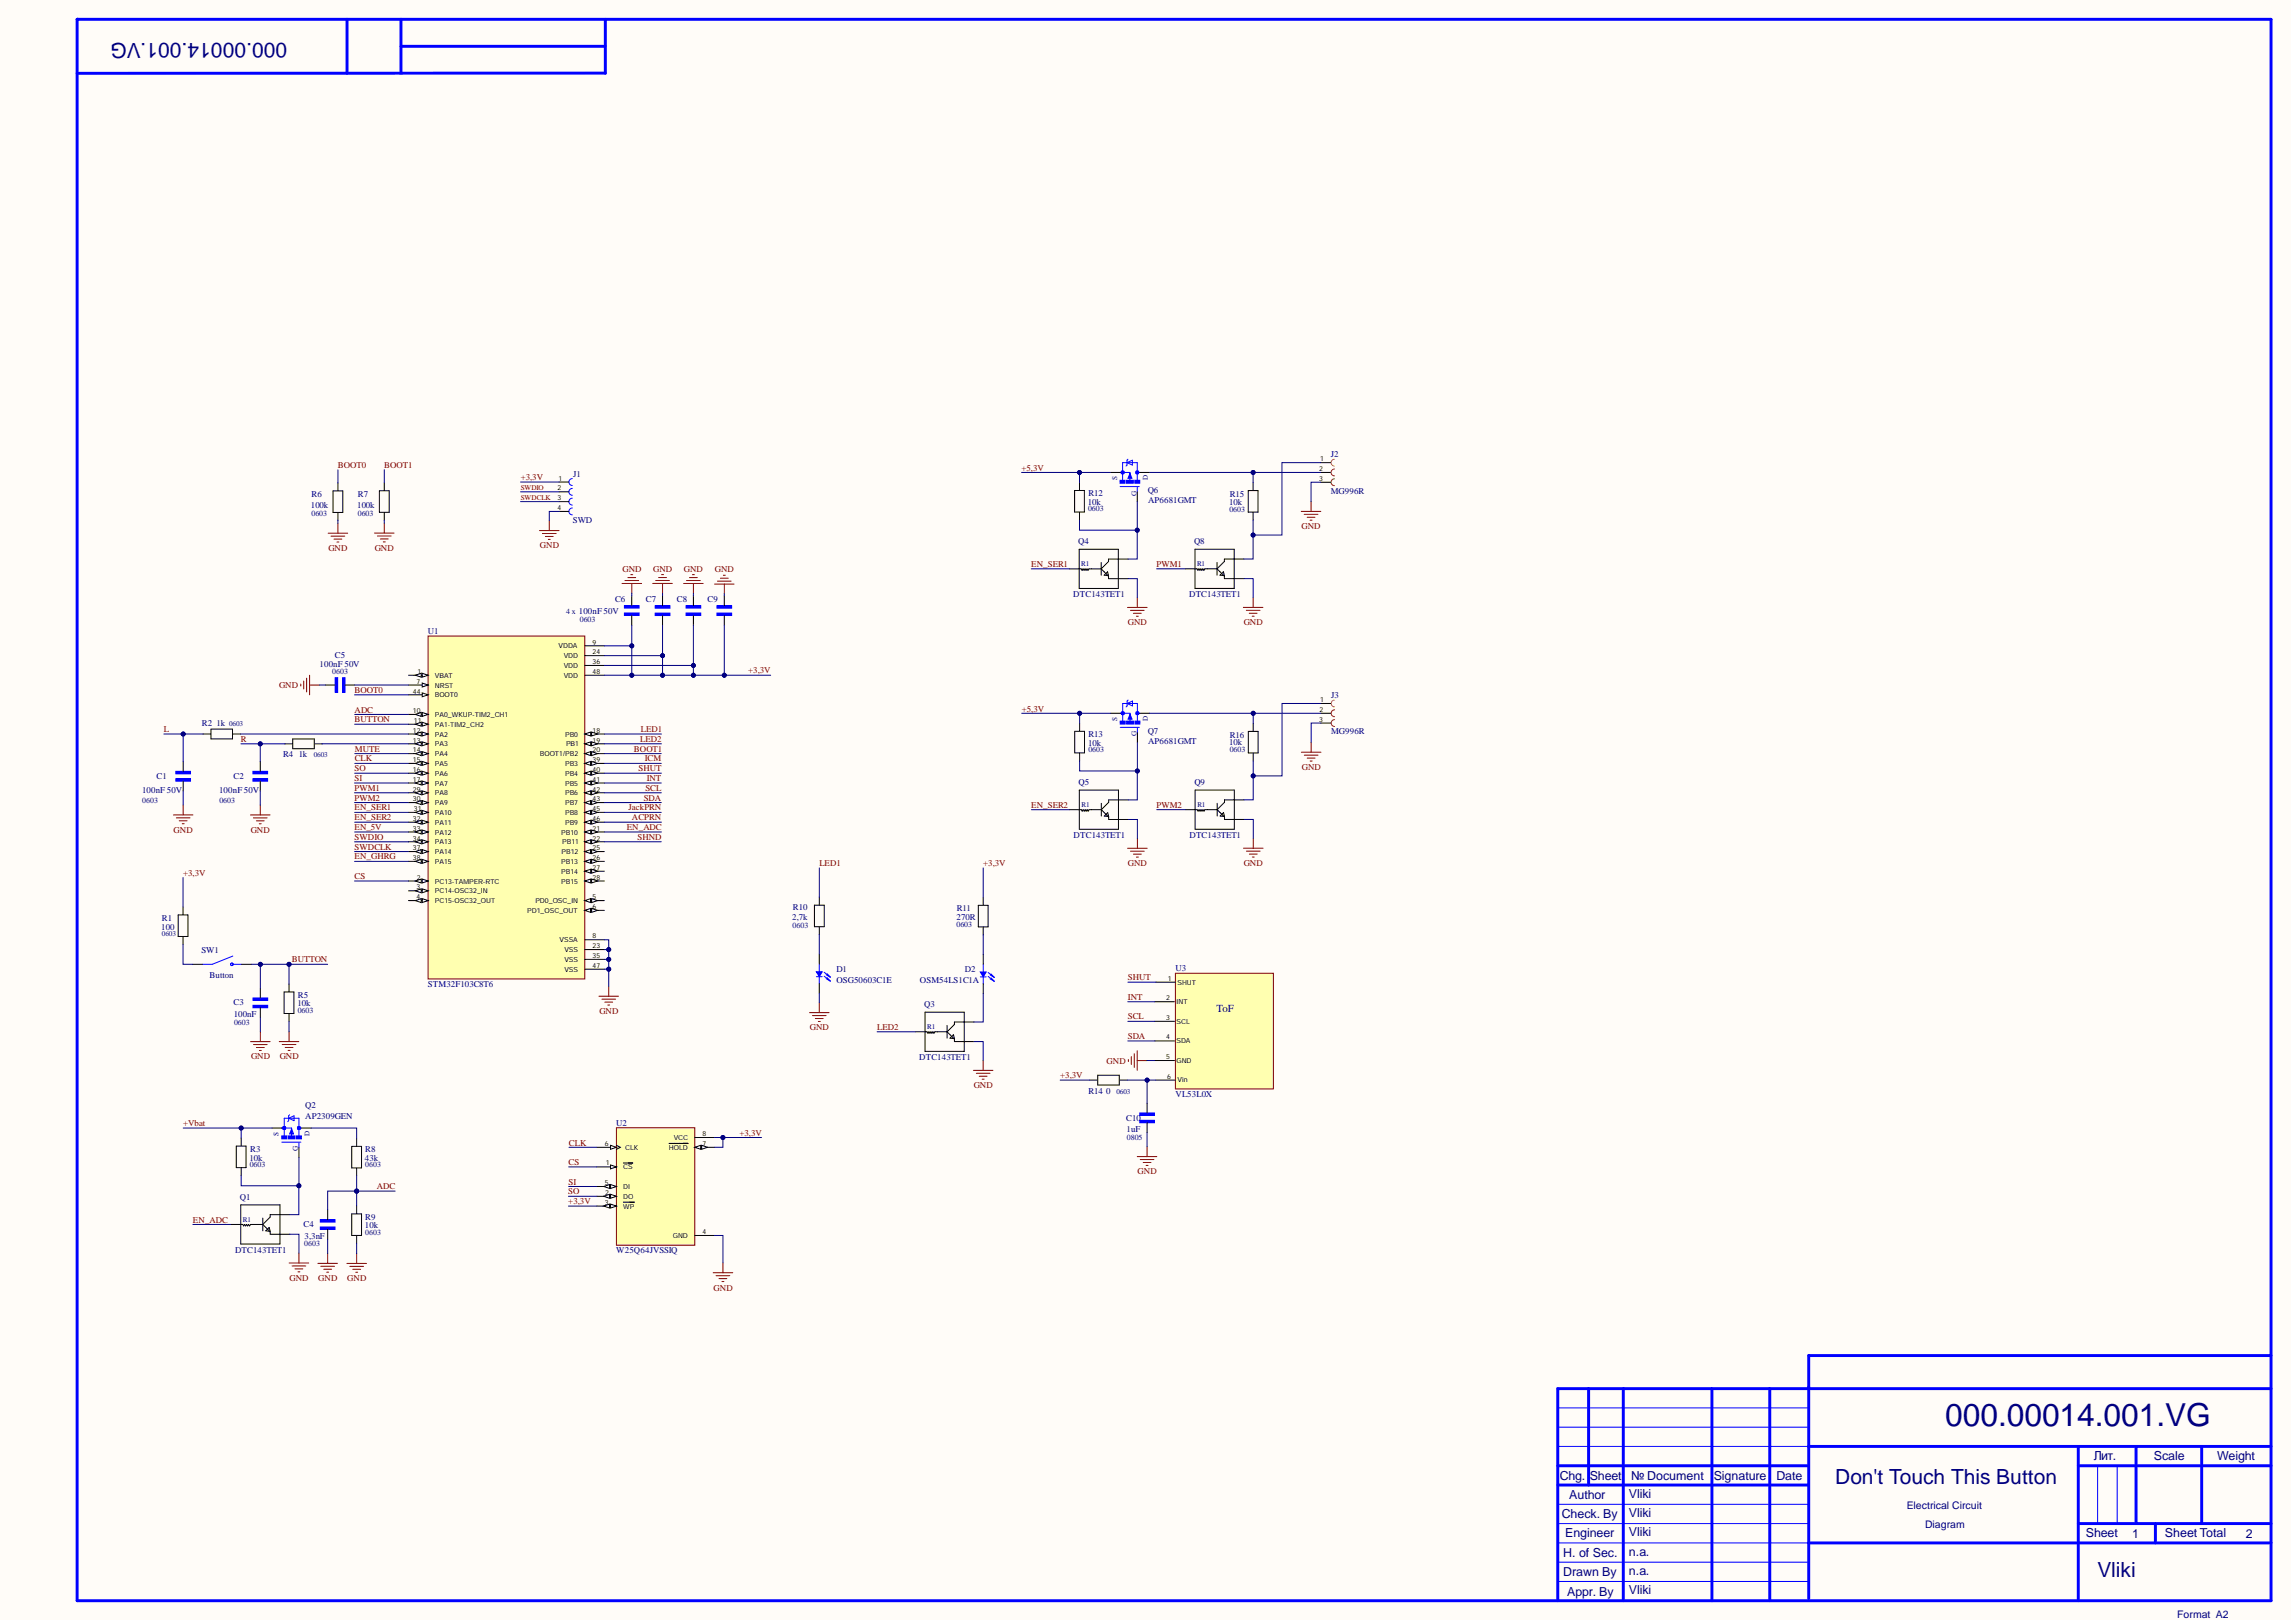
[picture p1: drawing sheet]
<svg xmlns="http://www.w3.org/2000/svg" width="594mm" height="420mm" viewBox="0 0 594 420" stroke-linecap="round" stroke-linejoin="round" font-family="sans-serif">
<defs><g id="words">
<text font-size="8.2" fill="#000080" x="503.5" y="369.2">000.00014.001.VG</text>
<g font-size="5.4" fill="#000080">
<text x="74.3" y="11.2" transform="rotate(-180 74.3 11.2)">000.00014.001.VG</text>
<text x="475" y="384.3">Don't Touch This Button</text>
<text x="542.8" y="408.2">Vliki</text>
</g>
<g font-size="3.2" fill="#000080">
<text x="403.7" y="383">Chg.</text>
<text x="411.5" y="383">Sheet</text>
<text x="422.2" y="383">№ Document</text>
<text x="443.6" y="383">Signature</text>
<text x="459.8" y="383">Date</text>
<text x="541.9" y="378">Лит.</text>
<text x="557.5" y="378">Scale</text>
<text x="573.8" y="378">Weight</text>
<text x="406.1" y="388">Author</text>
<text x="421.6" y="387.8">Vliki</text>
<text x="404.2" y="393">Check. By</text>
<text x="421.6" y="392.8">Vliki</text>
<text x="405.1" y="398">Engineer</text>
<text x="421.6" y="397.7">Vliki</text>
<text x="539.9" y="398">Sheet</text>
<text x="551.9" y="398.2">1</text>
<text x="560.3" y="398">Sheet Total</text>
<text x="581.3" y="398.2">2</text>
<text x="404.6" y="408">Drawn By</text>
<text x="404.6" y="403">H. of Sec.</text>
<text x="421.6" y="407.7">n.a.</text>
<text x="421.6" y="402.7">n.a.</text>
<text x="405.6" y="413">Appr. By</text>
<text x="421.6" y="412.7">Vliki</text>
</g>
<text font-size="2.8" fill="#000080" x="314.9" y="262.1">ToF</text>
<g font-size="2.7" fill="#000080">
<text x="493.5" y="390.6">Electrical Circuit</text>
<text x="498.2" y="395.5">Diagram</text>
<text x="563.4" y="418.8">Format A2</text>
</g>
<g font-size="2.3" fill="#000080">
<text x="344.5" y="118.4">J2</text>
<text x="148.4" y="123.4">J1</text>
<text x="80.4" y="131.5">100k</text>
<text x="80.6" y="128.7">R6</text>
<text x="92.4" y="131.5">100k</text>
<text x="92.6" y="128.7">R7</text>
<text x="281.5" y="130.8">10k</text>
<text x="281.7" y="128.5">R12</text>
<text x="297.1" y="127.7">Q6</text>
<text x="297.1" y="130.2">AP6681GMT</text>
<text x="318.1" y="130.7">10k</text>
<text x="318.3" y="128.7">R15</text>
<text x="344.5" y="127.8">MG996R</text>
<text x="148.3" y="135.3">SWD</text>
<text x="279.1" y="140.9">Q4</text>
<text x="309.1" y="140.9">Q8</text>
<text x="159.2" y="155.9">C6</text>
<text x="167.1" y="155.9">C7</text>
<text x="175.1" y="155.9">C8</text>
<text x="183.1" y="155.9">C9</text>
<text x="277.8" y="154.6">DTC143TET1</text>
<text x="307.8" y="154.6">DTC143TET1</text>
<text x="110.8" y="164.2">U1</text>
<text x="82.7" y="172.7">100nF 50V</text>
<text x="86.7" y="170.3">C5</text>
<text x="344.5" y="180.7">J3</text>
<text x="52.2" y="187.9">R2</text>
<text x="56" y="187.9">1k</text>
<text x="281.7" y="190.9">R13</text>
<text x="297.1" y="190">Q7</text>
<text x="318.3" y="191">R16</text>
<text x="344.5" y="190.1">MG996R</text>
<text x="73.3" y="196">R4</text>
<text x="77.3" y="196">1k</text>
<text x="281.6" y="193.1">10k</text>
<text x="297.1" y="192.6">AP6681GMT</text>
<text x="318.1" y="193">10k</text>
<text x="40.5" y="201.8">C1</text>
<text x="60.4" y="201.8">C2</text>
<text x="279.1" y="203.2">Q5</text>
<text x="309.1" y="203.2">Q9</text>
<text x="36.8" y="205.4">100nF 50V</text>
<text x="56.7" y="205.4">100nF 50V</text>
<text x="277.9" y="217">DTC143TET1</text>
<text x="307.9" y="217">DTC143TET1</text>
<text x="41.9" y="238.4">R1</text>
<text x="205.1" y="238.2">2,7k</text>
<text x="205.2" y="235.7">R10</text>
<text x="247.5" y="238.2">270R</text>
<text x="247.6" y="235.8">R11</text>
<text x="41.7" y="240.8">100</text>
<text x="52.1" y="246.8">SW1</text>
<text x="216.5" y="251.7">D1</text>
<text x="249.7" y="251.7">D2</text>
<text x="304.2" y="251.5">U3</text>
<text x="54.2" y="253.2">Button</text>
<text x="110.8" y="255.5">STM32F103C8T6</text>
<text x="216.5" y="254.4">OSG50603C1E</text>
<text x="238.1" y="254.4">OSM54LS1C1A</text>
<text x="60.4" y="260.3">C3</text>
<text x="60.5" y="263.2">100nF</text>
<text x="77" y="260.5">10k</text>
<text x="77.1" y="258.3">R5</text>
<text x="239.2" y="260.7">Q3</text>
<text x="237.9" y="274.5">DTC143TET1</text>
<text x="79" y="286.9">Q2</text>
<text x="281.7" y="283.3">R14</text>
<text x="286.3" y="283.3">0</text>
<text x="304.2" y="284">VL53L0X</text>
<text x="79" y="289.6">AP2309GEN</text>
<text x="159.5" y="291.5">U2</text>
<text x="291.5" y="290.1">C10</text>
<text x="291.6" y="293.1">1uF</text>
<text x="64.7" y="298.2">R3</text>
<text x="94.5" y="298.3">R8</text>
<text x="64.5" y="300.4">10k</text>
<text x="94.5" y="300.5">43k</text>
<text x="62.1" y="310.6">Q1</text>
<text x="78.6" y="317.8">C4</text>
<text x="94.5" y="315.8">R9</text>
<text x="78.8" y="320.6">3,3nF</text>
<text x="94.5" y="318">10k</text>
<text x="60.8" y="324.4">DTC143TET1</text>
<text x="159.5" y="324.4">W25Q64JVSSIQ</text>
</g>
<g font-size="2.3" fill="#800000">
<text x="87.4" y="121.1">BOOT0</text>
<text x="99.4" y="121.1">BOOT1</text>
<text x="134.8" y="124.3">+3,3V</text>
<text x="264.4" y="121.8">+5,3V</text>
<text x="336.9" y="136.9">GND</text>
<text x="85" y="142.6">GND</text>
<text x="97" y="142.6">GND</text>
<text x="139.7" y="141.9">GND</text>
<text x="161.1" y="148">GND</text>
<text x="169.1" y="148">GND</text>
<text x="177" y="148">GND</text>
<text x="185" y="148.2">GND</text>
<text x="266.9" y="146.7">EN_SER1</text>
<text x="299.3" y="146.7">PWM1</text>
<text x="291.9" y="161.8">GND</text>
<text x="321.9" y="161.8">GND</text>
<text x="72.2" y="178.1">GND</text>
<text x="91.8" y="179.4">BOOT0</text>
<text x="193.6" y="174.3">+3,3V</text>
<text x="91.8" y="184.5">ADC</text>
<text x="264.4" y="184.2">+5,3V</text>
<text x="42.4" y="189.5">L</text>
<text x="91.8" y="187">BUTTON</text>
<text x="165.8" y="189.5">LED1</text>
<text x="62.4" y="192.1">R</text>
<text x="91.8" y="197.1">CLK</text>
<text x="91.8" y="194.6">MUTE</text>
<text x="164.1" y="194.6">BOOT1</text>
<text x="165.7" y="192.1">LED2</text>
<text x="166.9" y="197.1">ICM</text>
<text x="91.8" y="199.7">SO</text>
<text x="91.8" y="202.2">SI</text>
<text x="165.3" y="199.7">SHUT</text>
<text x="167.4" y="202.2">INT</text>
<text x="336.9" y="199.3">GND</text>
<text x="91.8" y="204.7">PWM1</text>
<text x="91.8" y="207.3">PWM2</text>
<text x="91.8" y="209.8">EN_SER1</text>
<text x="162.6" y="209.8">JackPRN</text>
<text x="166.6" y="207.3">SDA</text>
<text x="167" y="204.7">SCL</text>
<text x="266.9" y="209.1">EN_SER2</text>
<text x="299.3" y="209.1">PWM2</text>
<text x="44.9" y="215.6">GND</text>
<text x="64.9" y="215.6">GND</text>
<text x="91.8" y="212.3">EN_SER2</text>
<text x="91.8" y="214.9">EN_5V</text>
<text x="162.2" y="214.9">EN_ADC</text>
<text x="163.6" y="212.3">ACPRN</text>
<text x="91.8" y="220">SWDCLK</text>
<text x="91.8" y="217.4">SWDIO</text>
<text x="165" y="217.4">SHND</text>
<text x="47.4" y="226.7">+3,3V</text>
<text x="91.8" y="227.6">CS</text>
<text x="91.8" y="222.5">EN_GHRG</text>
<text x="212.1" y="224.2">LED1</text>
<text x="254.5" y="224.2">+3,3V</text>
<text x="291.9" y="224.2">GND</text>
<text x="321.9" y="224.2">GND</text>
<text x="75.5" y="249.1">BUTTON</text>
<text x="291.9" y="253.8">SHUT</text>
<text x="155.1" y="262.5">GND</text>
<text x="291.9" y="258.8">INT</text>
<text x="291.9" y="263.9">SCL</text>
<text x="209.6" y="266.7">GND</text>
<text x="227" y="266.6">LED2</text>
<text x="291.9" y="269">SDA</text>
<text x="65" y="274.2">GND</text>
<text x="72.4" y="274.2">GND</text>
<text x="286.4" y="275.3">GND</text>
<text x="252" y="281.7">GND</text>
<text x="274.4" y="279.1">+3,3V</text>
<text x="47.4" y="291.6">+Vbat</text>
<text x="147.3" y="296.5">CLK</text>
<text x="191.4" y="294">+3,3V</text>
<text x="147.2" y="301.6">CS</text>
<text x="294.4" y="304">GND</text>
<text x="97.5" y="307.9">ADC</text>
<text x="147.1" y="311.8">+3,3V</text>
<text x="147.1" y="309.2">SO</text>
<text x="147.2" y="306.7">SI</text>
<text x="49.9" y="316.5">EN_ADC</text>
<text x="74.9" y="331.5">GND</text>
<text x="82.4" y="331.6">GND</text>
<text x="89.9" y="331.6">GND</text>
<text x="184.7" y="334.1">GND</text>
</g>
<g font-size="2" fill="#000080">
<text x="80.6" y="133.5">0603</text>
<text x="92.6" y="133.5">0603</text>
<text x="281.6" y="132.4">0603</text>
<text x="318.2" y="132.5">0603</text>
<text x="146.5" y="158.8">4 x 100nF 50V</text>
<text x="150.1" y="161">0603</text>
<text x="86" y="174.5">0603</text>
<text x="281.7" y="194.8">0603</text>
<text x="318.3" y="194.8">0603</text>
<text x="36.8" y="207.9">0603</text>
<text x="56.8" y="207.9">0603</text>
<text x="205.1" y="240.3">0603</text>
<text x="247.5" y="240.1">0603</text>
<text x="77.1" y="262.2">0603</text>
<text x="60.6" y="265.4">0603</text>
<text x="291.7" y="295.2">0805</text>
<text x="64.6" y="302.1">0603</text>
<text x="94.5" y="302.2">0603</text>
<text x="78.7" y="322.5">0603</text>
<text x="94.5" y="319.6">0603</text>
</g>
<g font-size="1.9" fill="#000080">
<text x="289.1" y="124.3" transform="rotate(-90 289.1 124.3)">S</text>
<text x="297.1" y="124.3" transform="rotate(-90 297.1 124.3)">D</text>
<text x="294.1" y="128.3" transform="rotate(-90 294.1 128.3)">G</text>
<text x="279.8" y="146.5">R1</text>
<text x="309.8" y="146.5">R1</text>
<text x="59.3" y="187.8">0603</text>
<text x="289.1" y="186.6" transform="rotate(-90 289.1 186.6)">S</text>
<text x="294.1" y="190.6" transform="rotate(-90 294.1 190.6)">G</text>
<text x="297.1" y="186.6" transform="rotate(-90 297.1 186.6)">D</text>
<text x="81.2" y="195.9">0603</text>
<text x="279.9" y="208.8">R1</text>
<text x="309.9" y="208.8">R1</text>
<text x="41.9" y="242.3">0603</text>
<text x="239.9" y="266.4">R1</text>
<text x="288.9" y="283.3">0603</text>
<text x="72.1" y="294" transform="rotate(-90 72.1 294)">S</text>
<text x="77.1" y="298" transform="rotate(-90 77.1 298)">G</text>
<text x="80.1" y="294" transform="rotate(-90 80.1 294)">D</text>
<text x="62.9" y="316.2">R1</text>
</g>
<g font-size="1.9" fill="#800000">
<text x="134.8" y="127">SWDIO</text>
<text x="134.8" y="129.5">SWDCLK</text>
</g>
<g font-size="1.8">
<text x="341.7" y="119.4">1</text>
<text x="144.6" y="124.4">1</text>
<text x="341.4" y="121.9">2</text>
<text x="341.4" y="124.4">3</text>
<text x="144.3" y="127">2</text>
<text x="144.3" y="129.5">3</text>
<text x="144.3" y="132">4</text>
<text x="144.6" y="167.9">VDDA</text>
<text x="153.3" y="166.9">9</text>
<text x="145.9" y="170.4">VDD</text>
<text x="145.9" y="173">VDD</text>
<text x="153.3" y="169.4">24</text>
<text x="153.3" y="171.9">36</text>
<text x="106.9" y="179.5">44</text>
<text x="107.8" y="177">7</text>
<text x="108.1" y="174.5">1</text>
<text x="112.5" y="175.5">VBAT</text>
<text x="112.5" y="178">NRST</text>
<text x="145.9" y="175.5">VDD</text>
<text x="153.3" y="174.5">48</text>
<text x="106.9" y="184.6">10</text>
<text x="112.5" y="180.6">BOOT0</text>
<text x="112.5" y="185.6">PA0_WKUP-TIM2_CH1</text>
<text x="341.5" y="184.3">2</text>
<text x="341.7" y="181.7">1</text>
<text x="106.9" y="189.7">12</text>
<text x="107.1" y="187.2">11</text>
<text x="112.5" y="188.2">PA1-TIM2_CH2</text>
<text x="112.5" y="190.7">PA2</text>
<text x="146.2" y="190.7">PB0</text>
<text x="153.3" y="189.7">18</text>
<text x="341.4" y="186.8">3</text>
<text x="106.9" y="192.2">13</text>
<text x="106.9" y="194.8">14</text>
<text x="106.9" y="197.3">15</text>
<text x="112.5" y="193.2">PA3</text>
<text x="112.5" y="195.8">PA4</text>
<text x="139.7" y="195.8">BOOT1/PB2</text>
<text x="146.5" y="193.2">PB1</text>
<text x="153.3" y="192.2">19</text>
<text x="153.3" y="194.8">20</text>
<text x="153.3" y="197.3">39</text>
<text x="106.9" y="199.8">16</text>
<text x="106.9" y="202.4">17</text>
<text x="112.5" y="198.3">PA5</text>
<text x="112.5" y="200.9">PA6</text>
<text x="112.5" y="203.4">PA7</text>
<text x="146.2" y="198.3">PB3</text>
<text x="146.2" y="200.9">PB4</text>
<text x="146.2" y="203.4">PB5</text>
<text x="153.3" y="199.8">40</text>
<text x="153.3" y="202.4">41</text>
<text x="106.9" y="204.9">29</text>
<text x="106.9" y="207.4">30</text>
<text x="107.1" y="210">31</text>
<text x="112.5" y="205.9">PA8</text>
<text x="112.5" y="208.5">PA9</text>
<text x="146.2" y="205.9">PB6</text>
<text x="146.2" y="208.5">PB7</text>
<text x="153.3" y="204.9">42</text>
<text x="153.3" y="207.4">43</text>
<text x="153.3" y="210">45</text>
<text x="106.9" y="212.5">32</text>
<text x="106.9" y="215.1">33</text>
<text x="112.5" y="211">PA10</text>
<text x="112.5" y="213.5">PA11</text>
<text x="146.2" y="211">PB8</text>
<text x="146.2" y="213.5">PB9</text>
<text x="153.3" y="212.5">46</text>
<text x="153.3" y="215.1">21</text>
<text x="106.9" y="217.6">34</text>
<text x="106.9" y="220.1">37</text>
<text x="112.5" y="216.1">PA12</text>
<text x="112.5" y="218.6">PA13</text>
<text x="112.5" y="221.1">PA14</text>
<text x="145.2" y="216.1">PB10</text>
<text x="145.3" y="221.1">PB12</text>
<text x="145.5" y="218.6">PB11</text>
<text x="153.3" y="217.6">22</text>
<text x="153.3" y="220.1">25</text>
<text x="106.9" y="222.7">38</text>
<text x="107.9" y="227.7">2</text>
<text x="112.5" y="223.7">PA15</text>
<text x="145.2" y="223.7">PB13</text>
<text x="145.2" y="226.2">PB14</text>
<text x="153.3" y="222.7">26</text>
<text x="153.3" y="225.2">27</text>
<text x="153.3" y="227.7">28</text>
<text x="107.8" y="230.3">3</text>
<text x="107.8" y="232.8">4</text>
<text x="112.5" y="228.7">PC13-TAMPER-RTC</text>
<text x="112.5" y="231.3">PC14-OSC32_IN</text>
<text x="112.5" y="233.8">PC15-OSC32_OUT</text>
<text x="138.6" y="233.8">PD0_OSC_IN</text>
<text x="145.2" y="228.7">PB15</text>
<text x="153.3" y="232.8">5</text>
<text x="136.4" y="236.4">PD1_OSC_OUT</text>
<text x="153.3" y="235.3">6</text>
<text x="144.8" y="244">VSSA</text>
<text x="153.3" y="243">8</text>
<text x="153.3" y="245.5">23</text>
<text x="146.1" y="246.5">VSS</text>
<text x="146.1" y="249">VSS</text>
<text x="146.1" y="251.6">VSS</text>
<text x="153.3" y="248">35</text>
<text x="153.3" y="250.6">47</text>
<text x="302.3" y="253.9">1</text>
<text x="304.7" y="254.9">SHUT</text>
<text x="301.8" y="258.9">2</text>
<text x="304.5" y="259.9">INT</text>
<text x="301.8" y="264">3</text>
<text x="301.8" y="269.1">4</text>
<text x="304.5" y="265">SCL</text>
<text x="301.8" y="274.1">5</text>
<text x="304.5" y="270.1">SDA</text>
<text x="304.5" y="275.2">GND</text>
<text x="302" y="279.2">6</text>
<text x="304.7" y="280.2">Vin</text>
<text x="156.6" y="296.6">6</text>
<text x="161.8" y="297.6">CLK</text>
<text x="173.1" y="297.6">HOLD</text>
<text x="174.4" y="295.1">VCC</text>
<text x="181.8" y="296.6">7</text>
<text x="181.8" y="294.1">8</text>
<text x="156.8" y="301.7">1</text>
<text x="161.3" y="302.7">CS</text>
<text x="156.6" y="306.8">5</text>
<text x="156.6" y="311.8">3</text>
<text x="156.6" y="309.3">2</text>
<text x="161.3" y="307.8">DI</text>
<text x="161.3" y="310.3">DO</text>
<text x="161.3" y="312.9">WP</text>
<text x="174.1" y="320.5">GND</text>
<text x="181.8" y="319.5">4</text>
</g>
</g></defs>
<g fill="#fffcf8">
<path d="M0 0h592.8v419.4h-592.8z" fill-rule="evenodd"/>
<path d="M0 0h592.8v419.4h-592.8z" fill-rule="evenodd"/>
</g>
<g fill="none" stroke="#00f" stroke-width=".76">
<path d="M20 5h567.8v409.4h-567.8zM89.8 5v14M103.8 5v13.9M156.7 5v14M411.2 359.5v24.9M420.1 359.5v54.9M443.1 359.5v54.9M458.1 359.5v54.9M587.8 350.9h-119.7v62.9M587.8 359.5h-184.6v54.9M403.2 379.5h64.8M468 374.4h119.8"/>
<path d="M537.9 374.4v40M537.9 379.5h49.9M552.8 374.4v20M569.8 374.4v20M403.2 384.4h64.8M468 399.4h119.8M537.9 394.4h49.9M557.9 394.4v5"/>
</g>
<path d="M403.2 374.4h64.8M403.2 364.5h64.8M403.2 369.5h64.8M542.9 379.5v14.9M548 379.5v14.9M403.2 394.4h64.8M403.2 399.4h64.8M403.2 389.4h64.8M403.2 409.4h64.8M403.2 404.4h64.8" fill="none" stroke="#00f" stroke-width=".26"/>
<circle cx="20" cy="5" r=".38" fill="#00f"/>
<path d="M103.8 12h52.9M156.6 18.9l-136.6 .1" fill="none" stroke="#00f" stroke-width=".76"/>
<path d="M110.8 164.7h40.5v88.7h-40.5z" fill-rule="evenodd" fill="#ffffb0"/>
<path d="M110.8 164.7h40.5v88.7h-40.5z" fill="none" stroke="#800000" stroke-width=".26"/>
<path d="M105.7 174.8h5.1" fill="none" stroke="#000" stroke-width=".26"/>
<path d="M109.3 174.3l1.5 .5-1.5 .5z" fill="#f8fcff"/>
<path d="M109.3 174.3l1.5 .5-1.5 .5z" fill="none" stroke="#000" stroke-width=".26"/>
<path d="M107.5 174.8l1.5-.5v1z" fill="#f8fcff"/>
<path d="M105.7 177.3h5.1M107.5 174.8l1.5-.5v1z" fill="none" stroke="#000" stroke-width=".26"/>
<path d="M109.3 176.8l1.5 .5-1.5 .5z" fill="#f8fcff"/>
<path d="M105.7 179.9h5.1M109.3 176.8l1.5 .5-1.5 .5z" fill="none" stroke="#000" stroke-width=".26"/>
<path d="M109.3 179.4l1.5 .5-1.5 .5z" fill="#f8fcff"/>
<path d="M109.3 179.4l1.5 .5-1.5 .5zM105.7 184.9h5.1" fill="none" stroke="#000" stroke-width=".26"/>
<path d="M109.3 184.4l1.5 .5-1.5 .6z" fill="#f8fcff"/>
<path d="M109.3 184.4l1.5 .5-1.5 .6z" fill="none" stroke="#000" stroke-width=".26"/>
<path d="M107.5 184.9l1.5-.5v1.1z" fill="#f8fcff"/>
<path d="M105.7 187.5h5.1M107.5 184.9l1.5-.5v1.1z" fill="none" stroke="#000" stroke-width=".26"/>
<path d="M109.3 187l1.5 .5-1.5 .5z" fill="#f8fcff"/>
<path d="M109.3 187l1.5 .5-1.5 .5z" fill="none" stroke="#000" stroke-width=".26"/>
<path d="M107.5 187.5l1.5-.5v1z" fill="#f8fcff"/>
<path d="M105.7 190h5.1M107.5 187.5l1.5-.5v1z" fill="none" stroke="#000" stroke-width=".26"/>
<path d="M109.3 189.5l1.5 .5-1.5 .5z" fill="#f8fcff"/>
<path d="M109.3 189.5l1.5 .5-1.5 .5z" fill="none" stroke="#000" stroke-width=".26"/>
<path d="M107.5 190l1.5-.5v1z" fill="#f8fcff"/>
<path d="M105.7 192.6h5.1M107.5 190l1.5-.5v1z" fill="none" stroke="#000" stroke-width=".26"/>
<path d="M109.3 192l1.5 .6-1.5 .5z" fill="#f8fcff"/>
<path d="M109.3 192l1.5 .6-1.5 .5z" fill="none" stroke="#000" stroke-width=".26"/>
<path d="M107.5 192.6l1.5-.6v1.1z" fill="#f8fcff"/>
<path d="M105.7 195.1h5.1M107.5 192.6l1.5-.6v1.1z" fill="none" stroke="#000" stroke-width=".26"/>
<path d="M109.3 194.6l1.5 .5-1.5 .5z" fill="#f8fcff"/>
<path d="M109.3 194.6l1.5 .5-1.5 .5z" fill="none" stroke="#000" stroke-width=".26"/>
<path d="M107.5 195.1l1.5-.5v1z" fill="#f8fcff"/>
<path d="M105.7 197.6h5.1M107.5 195.1l1.5-.5v1z" fill="none" stroke="#000" stroke-width=".26"/>
<path d="M109.3 197.1l1.5 .5-1.5 .5z" fill="#f8fcff"/>
<path d="M109.3 197.1l1.5 .5-1.5 .5z" fill="none" stroke="#000" stroke-width=".26"/>
<path d="M107.5 197.6l1.5-.5v1z" fill="#f8fcff"/>
<path d="M107.5 197.6l1.5-.5v1zM105.7 200.2h5.1" fill="none" stroke="#000" stroke-width=".26"/>
<path d="M109.3 199.7l1.5 .5-1.5 .5z" fill="#f8fcff"/>
<path d="M109.3 199.7l1.5 .5-1.5 .5z" fill="none" stroke="#000" stroke-width=".26"/>
<path d="M107.5 200.2l1.5-.5v1z" fill="#f8fcff"/>
<path d="M105.7 202.7h5.1M107.5 200.2l1.5-.5v1z" fill="none" stroke="#000" stroke-width=".26"/>
<path d="M109.3 202.2l1.5 .5-1.5 .5z" fill="#f8fcff"/>
<path d="M109.3 202.2l1.5 .5-1.5 .5z" fill="none" stroke="#000" stroke-width=".26"/>
<path d="M107.5 202.7l1.5-.5v1z" fill="#f8fcff"/>
<path d="M105.7 205.2h5.1M107.5 202.7l1.5-.5v1z" fill="none" stroke="#000" stroke-width=".26"/>
<path d="M109.3 204.7l1.5 .5-1.5 .5z" fill="#f8fcff"/>
<path d="M109.3 204.7l1.5 .5-1.5 .5z" fill="none" stroke="#000" stroke-width=".26"/>
<path d="M107.5 205.2l1.5-.5v1z" fill="#f8fcff"/>
<path d="M105.7 207.8h5.1M107.5 205.2l1.5-.5v1z" fill="none" stroke="#000" stroke-width=".26"/>
<path d="M109.3 207.3l1.5 .5-1.5 .5z" fill="#f8fcff"/>
<path d="M109.3 207.3l1.5 .5-1.5 .5z" fill="none" stroke="#000" stroke-width=".26"/>
<path d="M107.5 207.8l1.5-.5v1z" fill="#f8fcff"/>
<path d="M105.7 210.3h5.1M107.5 207.8l1.5-.5v1z" fill="none" stroke="#000" stroke-width=".26"/>
<path d="M109.3 209.8l1.5 .5-1.5 .5z" fill="#f8fcff"/>
<path d="M109.3 209.8l1.5 .5-1.5 .5z" fill="none" stroke="#000" stroke-width=".26"/>
<path d="M107.5 210.3l1.5-.5v1z" fill="#f8fcff"/>
<path d="M105.7 212.8h5.1M107.5 210.3l1.5-.5v1z" fill="none" stroke="#000" stroke-width=".26"/>
<path d="M109.3 212.3l1.5 .5-1.5 .6z" fill="#f8fcff"/>
<path d="M109.3 212.3l1.5 .5-1.5 .6z" fill="none" stroke="#000" stroke-width=".26"/>
<path d="M107.5 212.8l1.5-.5v1.1z" fill="#f8fcff"/>
<path d="M105.7 215.4h5.1M107.5 212.8l1.5-.5v1.1z" fill="none" stroke="#000" stroke-width=".26"/>
<path d="M109.3 214.9l1.5 .5-1.5 .5z" fill="#f8fcff"/>
<path d="M109.3 214.9l1.5 .5-1.5 .5z" fill="none" stroke="#000" stroke-width=".26"/>
<path d="M107.5 215.4l1.5-.5v1z" fill="#f8fcff"/>
<path d="M105.7 217.9h5.1M107.5 215.4l1.5-.5v1z" fill="none" stroke="#000" stroke-width=".26"/>
<path d="M109.3 217.4l1.5 .5-1.5 .5z" fill="#f8fcff"/>
<path d="M109.3 217.4l1.5 .5-1.5 .5z" fill="none" stroke="#000" stroke-width=".26"/>
<path d="M107.5 217.9l1.5-.5v1z" fill="#f8fcff"/>
<path d="M107.5 217.9l1.5-.5v1zM105.7 220.5h5.1" fill="none" stroke="#000" stroke-width=".26"/>
<path d="M109.3 219.9l1.5 .6-1.5 .5z" fill="#f8fcff"/>
<path d="M109.3 219.9l1.5 .6-1.5 .5z" fill="none" stroke="#000" stroke-width=".26"/>
<path d="M107.5 220.5l1.5-.6v1.1z" fill="#f8fcff"/>
<path d="M105.7 223h5.1M107.5 220.5l1.5-.6v1.1z" fill="none" stroke="#000" stroke-width=".26"/>
<path d="M109.3 222.5l1.5 .5-1.5 .5z" fill="#f8fcff"/>
<path d="M109.3 222.5l1.5 .5-1.5 .5z" fill="none" stroke="#000" stroke-width=".26"/>
<path d="M107.5 223l1.5-.5v1z" fill="#f8fcff"/>
<path d="M105.7 228.1h5.1M107.5 223l1.5-.5v1z" fill="none" stroke="#000" stroke-width=".26"/>
<path d="M109.3 227.6l1.5 .5-1.5 .5z" fill="#f8fcff"/>
<path d="M109.3 227.6l1.5 .5-1.5 .5z" fill="none" stroke="#000" stroke-width=".26"/>
<path d="M107.5 228.1l1.5-.5v1z" fill="#f8fcff"/>
<path d="M105.7 230.6h5.1M107.5 228.1l1.5-.5v1z" fill="none" stroke="#000" stroke-width=".26"/>
<path d="M109.3 230.1l1.5 .5-1.5 .5z" fill="#f8fcff"/>
<path d="M109.3 230.1l1.5 .5-1.5 .5z" fill="none" stroke="#000" stroke-width=".26"/>
<path d="M107.5 230.6l1.5-.5v1z" fill="#f8fcff"/>
<path d="M105.7 233.1h5.1M107.5 230.6l1.5-.5v1z" fill="none" stroke="#000" stroke-width=".26"/>
<path d="M109.3 232.6l1.5 .5-1.5 .6z" fill="#f8fcff"/>
<path d="M109.3 232.6l1.5 .5-1.5 .6z" fill="none" stroke="#000" stroke-width=".26"/>
<path d="M107.5 233.1l1.5-.5v1.1z" fill="#f8fcff"/>
<path d="M151.3 167.2h5.1M151.3 169.7h5.1M151.3 172.3h5.1M151.3 174.8h5.1M151.3 190h5.1M107.5 233.1l1.5-.5v1.1z" fill="none" stroke="#000" stroke-width=".26"/>
<path d="M151.3 190l1.6-.5v1z" fill="#f8fcff"/>
<path d="M151.3 190l1.6-.5v1z" fill="none" stroke="#000" stroke-width=".26"/>
<path d="M153.1 189.5l1.5 .5-1.5 .5z" fill="#f8fcff"/>
<path d="M151.3 192.6h5.1M153.1 189.5l1.5 .5-1.5 .5z" fill="none" stroke="#000" stroke-width=".26"/>
<path d="M151.3 192.6l1.6-.6v1.1z" fill="#f8fcff"/>
<path d="M151.3 192.6l1.6-.6v1.1z" fill="none" stroke="#000" stroke-width=".26"/>
<path d="M153.1 192l1.5 .6-1.5 .5z" fill="#f8fcff"/>
<path d="M151.3 195.1h5.1M153.1 192l1.5 .6-1.5 .5z" fill="none" stroke="#000" stroke-width=".26"/>
<path d="M151.3 195.1l1.6-.5v1z" fill="#f8fcff"/>
<path d="M151.3 195.1l1.6-.5v1z" fill="none" stroke="#000" stroke-width=".26"/>
<path d="M153.1 194.6l1.5 .5-1.5 .5z" fill="#f8fcff"/>
<path d="M151.3 197.6h5.1M153.1 194.6l1.5 .5-1.5 .5z" fill="none" stroke="#000" stroke-width=".26"/>
<path d="M151.3 197.6l1.6-.5v1z" fill="#f8fcff"/>
<path d="M151.3 197.6l1.6-.5v1z" fill="none" stroke="#000" stroke-width=".26"/>
<path d="M153.1 197.1l1.5 .5-1.5 .5z" fill="#f8fcff"/>
<path d="M153.1 197.1l1.5 .5-1.5 .5zM151.3 200.2h5.1" fill="none" stroke="#000" stroke-width=".26"/>
<path d="M151.3 200.2l1.6-.5v1z" fill="#f8fcff"/>
<path d="M151.3 200.2l1.6-.5v1z" fill="none" stroke="#000" stroke-width=".26"/>
<path d="M153.1 199.7l1.5 .5-1.5 .5z" fill="#f8fcff"/>
<path d="M153.1 199.7l1.5 .5-1.5 .5zM151.3 202.7h5.1" fill="none" stroke="#000" stroke-width=".26"/>
<path d="M151.3 202.7l1.6-.5v1z" fill="#f8fcff"/>
<path d="M151.3 202.7l1.6-.5v1z" fill="none" stroke="#000" stroke-width=".26"/>
<path d="M153.1 202.2l1.5 .5-1.5 .5z" fill="#f8fcff"/>
<path d="M151.3 205.2h5.1M153.1 202.2l1.5 .5-1.5 .5z" fill="none" stroke="#000" stroke-width=".26"/>
<path d="M151.3 205.2l1.6-.5v1z" fill="#f8fcff"/>
<path d="M151.3 205.2l1.6-.5v1z" fill="none" stroke="#000" stroke-width=".26"/>
<path d="M153.1 204.7l1.5 .5-1.5 .5z" fill="#f8fcff"/>
<path d="M151.3 207.8h5.1M153.1 204.7l1.5 .5-1.5 .5z" fill="none" stroke="#000" stroke-width=".26"/>
<path d="M151.3 207.8l1.6-.5v1z" fill="#f8fcff"/>
<path d="M151.3 207.8l1.6-.5v1z" fill="none" stroke="#000" stroke-width=".26"/>
<path d="M153.1 207.3l1.5 .5-1.5 .5z" fill="#f8fcff"/>
<path d="M151.3 210.3h5.1M153.1 207.3l1.5 .5-1.5 .5z" fill="none" stroke="#000" stroke-width=".26"/>
<path d="M151.3 210.3l1.6-.5v1z" fill="#f8fcff"/>
<path d="M151.3 210.3l1.6-.5v1z" fill="none" stroke="#000" stroke-width=".26"/>
<path d="M153.1 209.8l1.5 .5-1.5 .5z" fill="#f8fcff"/>
<path d="M151.3 212.8h5.1M153.1 209.8l1.5 .5-1.5 .5z" fill="none" stroke="#000" stroke-width=".26"/>
<path d="M151.3 212.8l1.6-.5v1.1z" fill="#f8fcff"/>
<path d="M151.3 212.8l1.6-.5v1.1z" fill="none" stroke="#000" stroke-width=".26"/>
<path d="M153.1 212.3l1.5 .5-1.5 .6z" fill="#f8fcff"/>
<path d="M151.3 215.4h5.1M153.1 212.3l1.5 .5-1.5 .6z" fill="none" stroke="#000" stroke-width=".26"/>
<path d="M151.3 215.4l1.6-.5v1z" fill="#f8fcff"/>
<path d="M151.3 215.4l1.6-.5v1z" fill="none" stroke="#000" stroke-width=".26"/>
<path d="M153.1 214.9l1.5 .5-1.5 .5z" fill="#f8fcff"/>
<path d="M151.3 217.9h5.1M153.1 214.9l1.5 .5-1.5 .5z" fill="none" stroke="#000" stroke-width=".26"/>
<path d="M151.3 217.9l1.6-.5v1z" fill="#f8fcff"/>
<path d="M151.3 217.9l1.6-.5v1z" fill="none" stroke="#000" stroke-width=".26"/>
<path d="M153.1 217.4l1.5 .5-1.5 .5z" fill="#f8fcff"/>
<path d="M153.1 217.4l1.5 .5-1.5 .5zM151.3 220.5h5.1" fill="none" stroke="#000" stroke-width=".26"/>
<path d="M151.3 220.5l1.6-.6v1.1z" fill="#f8fcff"/>
<path d="M151.3 220.5l1.6-.6v1.1z" fill="none" stroke="#000" stroke-width=".26"/>
<path d="M153.1 219.9l1.5 .6-1.5 .5z" fill="#f8fcff"/>
<path d="M153.1 219.9l1.5 .6-1.5 .5zM151.3 223h5.1" fill="none" stroke="#000" stroke-width=".26"/>
<path d="M151.3 223l1.6-.5v1z" fill="#f8fcff"/>
<path d="M151.3 223l1.6-.5v1z" fill="none" stroke="#000" stroke-width=".26"/>
<path d="M153.1 222.5l1.5 .5-1.5 .5z" fill="#f8fcff"/>
<path d="M151.3 225.5h5.1M153.1 222.5l1.5 .5-1.5 .5z" fill="none" stroke="#000" stroke-width=".26"/>
<path d="M151.3 225.5l1.6-.5v1z" fill="#f8fcff"/>
<path d="M151.3 225.5l1.6-.5v1z" fill="none" stroke="#000" stroke-width=".26"/>
<path d="M153.1 225l1.5 .5-1.5 .5z" fill="#f8fcff"/>
<path d="M151.3 228.1h5.1M153.1 225l1.5 .5-1.5 .5z" fill="none" stroke="#000" stroke-width=".26"/>
<path d="M151.3 228.1l1.6-.5v1z" fill="#f8fcff"/>
<path d="M151.3 228.1l1.6-.5v1z" fill="none" stroke="#000" stroke-width=".26"/>
<path d="M153.1 227.6l1.5 .5-1.5 .5z" fill="#f8fcff"/>
<path d="M151.3 233.1h5.1M153.1 227.6l1.5 .5-1.5 .5z" fill="none" stroke="#000" stroke-width=".26"/>
<path d="M151.3 233.1l1.6-.5v1.1z" fill="#f8fcff"/>
<path d="M151.3 233.1l1.6-.5v1.1z" fill="none" stroke="#000" stroke-width=".26"/>
<path d="M153.1 232.6l1.5 .5-1.5 .6z" fill="#f8fcff"/>
<path d="M151.3 235.7h5.1M153.1 232.6l1.5 .5-1.5 .6z" fill="none" stroke="#000" stroke-width=".26"/>
<path d="M151.3 235.7l1.6-.5v1z" fill="#f8fcff"/>
<path d="M151.3 235.7l1.6-.5v1z" fill="none" stroke="#000" stroke-width=".26"/>
<path d="M153.1 235.2l1.5 .5-1.5 .5z" fill="#f8fcff"/>
<path d="M153.1 235.2l1.5 .5-1.5 .5zM151.3 243.3h5.1M151.3 245.8h5.1M151.3 248.4h5.1M151.3 250.9h5.1" fill="none" stroke="#000" stroke-width=".26"/>
<path d="M161.6 156.8h3.8v.6h-3.8z" fill-rule="evenodd" fill="#00f"/>
<path d="M161.6 156.8h3.8v.6h-3.8z" fill="none" stroke="#00f" stroke-width=".26"/>
<path d="M161.6 158.7h3.8v.6h-3.8z" fill-rule="evenodd" fill="#00f"/>
<path d="M161.6 158.7h3.8v.6h-3.8z" fill="none" stroke="#00f" stroke-width=".26"/>
<path d="M163.5 154.3v2.5M163.5 159.3v2.6" fill="none" stroke="#000" stroke-width=".26"/>
<path d="M169.6 156.8h3.8v.7h-3.8z" fill-rule="evenodd" fill="#00f"/>
<path d="M169.6 156.8h3.8v.7h-3.8z" fill="none" stroke="#00f" stroke-width=".26"/>
<path d="M169.6 158.7h3.8v.7h-3.8z" fill-rule="evenodd" fill="#00f"/>
<path d="M169.6 158.7h3.8v.7h-3.8z" fill="none" stroke="#00f" stroke-width=".26"/>
<path d="M171.5 154.3v2.5M171.5 159.3v2.6" fill="none" stroke="#000" stroke-width=".26"/>
<path d="M177.6 156.8h3.8v.6h-3.8z" fill-rule="evenodd" fill="#00f"/>
<path d="M177.6 156.8h3.8v.6h-3.8z" fill="none" stroke="#00f" stroke-width=".26"/>
<path d="M177.6 158.7h3.8v.6h-3.8z" fill-rule="evenodd" fill="#00f"/>
<path d="M177.6 158.7h3.8v.6h-3.8z" fill="none" stroke="#00f" stroke-width=".26"/>
<path d="M179.5 154.3v2.5M179.5 159.3v2.6" fill="none" stroke="#000" stroke-width=".26"/>
<path d="M185.6 156.8h3.8v.6h-3.8z" fill-rule="evenodd" fill="#00f"/>
<path d="M185.6 156.8h3.8v.6h-3.8z" fill="none" stroke="#00f" stroke-width=".26"/>
<path d="M185.6 158.7h3.8v.6h-3.8z" fill-rule="evenodd" fill="#00f"/>
<path d="M185.6 158.7h3.8v.6h-3.8z" fill="none" stroke="#00f" stroke-width=".26"/>
<path d="M187.5 154.3v2.5M187.5 159.3v2.6" fill="none" stroke="#000" stroke-width=".26"/>
<g fill="none" stroke="#800000" stroke-width=".26">
<path d="M161 151h5.1M161.7 150.3h3.6M162.5 149.5h2M163.3 148.8h.5M163.5 151v2.6M168.9 151h5.1M169.7 150.3h3.6M170.5 149.5h2M171.2 148.8h.5M171.5 151v2.6M176.9 151h5.1M177.7 150.3h3.5"/>
<path d="M178.4 149.5h2.1M179.2 148.8h.5M179.5 151v2.6M184.9 151.2h5.1M185.7 150.4h3.5M186.5 149.7h2M187.2 148.9h.5M187.5 151.2v2.5"/>
</g>
<path d="M88.7 175.4h.6v3.9h-.6z" fill-rule="evenodd" fill="#00f"/>
<path d="M88.7 175.4h.6v3.9h-.6z" fill="none" stroke="#00f" stroke-width=".26"/>
<path d="M86.8 175.4h.6v3.9h-.6z" fill-rule="evenodd" fill="#00f"/>
<path d="M148.1 123.9a.89 .89 0 0 0-.9 .9 .89 .89 0 0 0 .9 .9M148.1 126.4a.89 .89 0 0 0-.9 .9 .89 .89 0 0 0 .9 .9M148.1 129a.89 .89 0 0 0-.9 .9 .89 .89 0 0 0 .9 .8M148.1 131.5a.89 .89 0 0 0-.9 .9 .89 .89 0 0 0 .9 .9M289.9 124.6h1.2M289.9 122.3h2.5v2.3M291.7 124.6h1.5M291.9 123.8l.5-1.2 .6 1.2M293.8 124.6h1.2M86.8 175.4h.6v3.9h-.6z" fill="none" stroke="#00f" stroke-width=".26"/>
<g fill="none" stroke="#000" stroke-width=".26">
<path d="M341.8 119.8h2.6M86.2 127.1h2.5v5.6h-2.5zM87.5 125v2M87.5 132.7v2M98.2 127.1h2.5v5.5h-2.5zM99.5 125v2M99.5 132.7v2M144.7 124.8h2.5M144.7 127.3h2.5M144.7 129.9h2.5M144.7 132.4h2.5M341.8 124.8h2.6"/>
<path d="M341.8 122.3h2.6M84.2 177.3h2.6M89.3 177.3h2.5"/>
</g>
<g fill="none" stroke="#800000" stroke-width=".26">
<path d="M84.9 138h5.1M85.7 138.8h3.5M86.4 139.6h2.1M87.5 135.5v2.5M96.9 138h5.1M97.7 138.8h3.5M98.4 139.5h2.1M99.5 135.5v2.5M139.6 137.4h5.1M140.4 138.1h3.5M141.2 138.9h2M141.9 139.6h.5"/>
<path d="M142.2 134.8v2.6M336.8 132.4h5.1M337.5 133.1h3.6M338.3 133.9h2M339.1 134.7h.5M339.3 129.9v2.5M87.2 140.3h.5M99.2 140.3h.5M77.8 177.1v.5M78.6 176.3v2.1M79.4 175.6v3.5M80.1 174.8v5.1"/>
<path d="M80.1 177.3h2.6M155 257.9h5.1M155.8 258.7h3.5M156.5 259.4h2.1M157.5 255.4v2.5M157.3 260.2h.5"/>
</g>
<path d="M345.4 118.9a.89 .89 0 0 0-.9 .9 .89 .89 0 0 0 .9 .9" fill="none" stroke="#f90" stroke-width=".26"/>
<path d="M345.4 121.4a.89 .89 0 0 0-.9 .9 .89 .89 0 0 0 .9 .9" fill="none" stroke="#f00" stroke-width=".26"/>
<path d="M345.4 124a.89 .89 0 0 0-.9 .8 .89 .89 0 0 0 .9 .9" fill="none" stroke="#783f04" stroke-width=".26"/>
<path d="M289.9 124.3h1.3v.8h-1.3z" fill-rule="evenodd" fill="#00f"/>
<path d="M289.9 124.3h1.3v.8h-1.3z" fill="none" stroke="#00f" stroke-width=".26"/>
<path d="M293.7 124.3h1.3v.8h-1.3z" fill-rule="evenodd" fill="#00f"/>
<path d="M293.7 124.3h1.3v.8h-1.3z" fill="none" stroke="#00f" stroke-width=".26"/>
<path d="M291.6 124.3h1.7v.8h-1.7z" fill-rule="evenodd" fill="#00f"/>
<g fill="none" stroke="#00f" stroke-width=".26">
<path d="M291.7 119.8l1.4-.7v1.3zM291.9 118.9l-.2 .2v1.3l-.3 .3M289.9 126h5M289.9 122.3h.6M291.6 124.3h1.7v.8h-1.7zM291.9 123.8h1.1M292.1 123.6h.7M292.4 122.8l-.2 .9M292.4 122.9l.3 .9M294.3 124.3v-4.5h-3.8v4.5M294.3 126.1v1.3M294.3 122.3h.7"/>
<path d="M289.9 186.9h1.2M289.9 184.7h2.6v2.2M291.7 186.9h1.5M292 186.2l.5-1.3 .5 1.3M293.9 186.9h1.1"/>
</g>
<g fill="none" stroke="#00f" stroke-width=".76">
<circle cx="290.5" cy="122.3" r=".13"/>
<circle cx="294.3" cy="122.3" r=".13"/>
</g>
<g fill="none" stroke="#000" stroke-width=".26">
<path d="M278.1 127h2.6v5.6h-2.6zM279.4 124.9v2M279.4 132.6v2M287.4 122.3h2.5M294.3 127.4v2.5M295 122.3h2.5M323.1 127h2.5v5.6h-2.5zM324.3 124.9v2M324.3 132.6v2M276.8 147.3h3l.3 .3 .2-.3 .3 .3 .2-.3 .3 .3 .2-.3 .3 .3 .2-.3h3.2M279.3 142.2h10.1v10.1h-10.1zM285 147.3l1.9 1.9v.6h5.1"/>
<path d="M285 145.6v3.3M286.7 148l.2 1-1.1-.1zM292 144.7h-5.1v.7l-1.9 1.9M306.8 147.3h3l.2 .3 .3-.3 .3 .3 .2-.3 .3 .3 .2-.3 .3 .3 .2-.3h3.2M309.3 142.2h10.1v10.1h-10.1zM315 147.3l1.9 1.9v.6h5.1M315 145.6v3.3M316.6 148l.3 1-1.1-.1zM322 144.7h-5.1v.7l-1.9 1.9M341.9 182.1h2.5M341.9 184.7h2.5M341.9 187.2h2.5"/>
</g>
<g fill="none" stroke="#800000" stroke-width=".26">
<path d="M291.8 157.3h5.1M292.6 158h3.5M293.3 158.8h2.1M294.1 159.5h.5M294.4 154.7v2.6M321.8 157.2h5.1M322.6 158h3.5M323.3 158.8h2.1M324.1 159.5h.5M324.3 154.7v2.5M336.8 194.7h5.1M337.6 195.5h3.5"/>
<path d="M338.3 196.3h2.1M339.1 197h.5M339.3 192.2v2.5"/>
</g>
<path d="M345.4 181.2a.89 .89 0 0 0-.9 .9 .89 .89 0 0 0 .9 .9" fill="none" stroke="#f90" stroke-width=".26"/>
<path d="M345.4 183.8a.89 .89 0 0 0-.9 .9 .89 .89 0 0 0 .9 .8" fill="none" stroke="#f00" stroke-width=".26"/>
<path d="M345.4 186.3a.89 .89 0 0 0-.9 .9 .89 .89 0 0 0 .9 .9" fill="none" stroke="#783f04" stroke-width=".26"/>
<path d="M289.9 186.7h1.3v.8h-1.3z" fill-rule="evenodd" fill="#00f"/>
<path d="M289.9 186.7h1.3v.8h-1.3z" fill="none" stroke="#00f" stroke-width=".26"/>
<path d="M293.7 186.7h1.3v.7h-1.3z" fill-rule="evenodd" fill="#00f"/>
<path d="M293.7 186.7h1.3v.7h-1.3z" fill="none" stroke="#00f" stroke-width=".26"/>
<path d="M291.6 186.7h1.8v.7h-1.8z" fill-rule="evenodd" fill="#00f"/>
<path d="M289.9 188.3h5M289.9 184.7h.7M291.6 186.7h1.8v.7h-1.8zM291.7 182.1l1.4-.6v1.3zM292 186.2h1M292 181.2l-.3 .3v1.3l-.2 .2M292.2 185.9h.6M292.5 185.2l-.3 .8M292.5 185.3l.2 .9M294.4 186.6v-4.5h-3.8v4.6M294.4 188.5v1.2M294.4 184.7h.6" fill="none" stroke="#00f" stroke-width=".26"/>
<g fill="none" stroke="#00f" stroke-width=".76">
<circle cx="290.6" cy="184.7" r=".13"/>
<circle cx="294.4" cy="184.7" r=".13"/>
</g>
<g fill="none" stroke="#000" stroke-width=".26">
<path d="M278.2 189.3h2.5v5.6h-2.5zM279.4 187.3v2M279.4 195v2M287.4 184.7h2.5M294.4 189.7v2.6M295 184.7h2.5M323.1 189.3h2.5v5.6h-2.5zM324.3 187.3v2M324.3 195v2M276.8 209.6h3l.3 .4 .3-.4 .2 .4 .3-.4 .2 .4 .3-.4 .2 .4 .3-.4h3.1M279.3 204.5h10.2v10.2h-10.2zM285 209.6l1.9 1.9v.6h5.1"/>
<path d="M285 208v3.3M286.7 210.4l.2 1-1.1-.1zM292 207.1h-5.1v.6l-1.9 1.9M306.8 209.6h3l.3 .4 .2-.4 .3 .4 .2-.4 .3 .4 .2-.4 .3 .4 .3-.4h3.1M309.3 204.5h10.2v10.2h-10.2zM315 209.6l1.9 1.9v.6h5.1M315 208v3.2M316.7 210.4l.2 1-1.1-.2zM322 207.1h-5.1v.6l-1.9 1.9"/>
</g>
<path d="M291.8 219.6h5.1M294.4 217.1v2.5M321.8 219.6h5.1M324.4 217.1v2.5M292.6 220.4h3.6M293.4 221.1h2M294.1 221.9h.5M322.6 220.3h3.5M323.4 221.1h2M324.1 221.9h.5" fill="none" stroke="#800000" stroke-width=".26"/>
<path d="M304.2 252h25.4v29.9h-25.4z" fill-rule="evenodd" fill="#ffffb0"/>
<path d="M304.2 252h25.4v29.9h-25.4zM294.3 299.4h5.1M296.9 296.9v2.5M295.1 300.2h3.6M295.9 300.9h2M296.6 301.7h.5" fill="none" stroke="#800000" stroke-width=".26"/>
<path d="M298.9 259.3h5.1M299.2 254.3h5M282.1 279.6h1.9M284.1 278.4h5.6v2.5h-5.6zM289.8 279.6h1.9M298.9 264.4h5.1M298.9 269.5h5.1M298.9 274.5h5.1M299.2 279.6h5" fill="none" stroke="#000" stroke-width=".26"/>
<path d="M295 288.1h3.8v.7h-3.8z" fill-rule="evenodd" fill="#00f"/>
<path d="M295 288.1h3.8v.7h-3.8z" fill="none" stroke="#00f" stroke-width=".26"/>
<path d="M295 290h3.8v.7h-3.8z" fill-rule="evenodd" fill="#00f"/>
<path d="M211.3 252.8h1.5M212 249.5v2.1M212 252.8v1.8M213.3 252.7l1.6 1.3M213.3 251.7l1.6 1.3M213.8 253.3l1.1 .7M213.8 252.3l1.1 .7M214.1 253.1l.8 .9M214.1 252.1l.8 .9M295 290h3.8v.7h-3.8z" fill="none" stroke="#00f" stroke-width=".26"/>
<path d="M296.9 285.6v2.5M296.9 290.7v2.5" fill="none" stroke="#000" stroke-width=".26"/>
<path d="M292 274.3v.5M292.8 273.5v2.1M293.6 272.8v3.5M294.3 272v5.1M294.3 274.6h2.6" fill="none" stroke="#800000" stroke-width=".26"/>
<path d="M211.3 251.6h1.5l-.8 1.2z" fill="#00f"/>
<path d="M211.3 251.6h1.5l-.8 1.2zM253.7 252.9h1.5M254.5 249.6v2M254.5 252.9v1.8M255.7 252.8l1.6 1.2M255.7 251.8l1.6 1.2M256.3 253.4l1 .6M256.3 252.4l1 .6M256.5 253.1l.8 .9M256.5 252.1l.8 .9" fill="none" stroke="#00f" stroke-width=".26"/>
<path d="M253.2 234.4h2.5v5.5h-2.5zM254.5 232.3v2M212 247v2.5M212 254.6v2.6M254.5 240v2" fill="none" stroke="#000" stroke-width=".26"/>
<path d="M212 259.6v2.6M209.5 262.2h5.1M210.3 262.9h3.5M211 263.7h2.1M211.8 264.4h.5" fill="none" stroke="#800000" stroke-width=".26"/>
<path d="M253.7 251.6h1.5l-.7 1.3z" fill="#00f"/>
<g fill="none" stroke="#00f" stroke-width=".26">
<path d="M60.3 247.5l-5.4 2.1h-2.5M60.4 249.6h2.1M253.7 251.6h1.5l-.7 1.3z"/>
<circle cx="60" cy="249.6" r=".33"/>
</g>
<g fill="none" stroke="#000" stroke-width=".26">
<path d="M46.1 236.9h2.5v5.5h-2.5zM47.4 234.8v2M210.8 234.3h2.5v5.6h-2.5zM212.1 232.3v2M212.1 240v2M47.4 242.5v2M49.9 249.6h2.5M62.5 249.6h2.6M254.5 247.1v2.5M254.5 254.7v2.5M236.9 267.1h3l.3 .4 .2-.4 .3 .4 .2-.4 .3 .4 .2-.4 .3 .4 .3-.4h3.1M239.4 262h10.2v10.2h-10.2z"/>
<path d="M245.1 267.1l1.9 1.9v.6h5.1M245.1 265.5v3.3M246.8 267.9l.2 1-1.1-.1zM252.1 264.6h-5.1v.6l-1.9 1.9"/>
</g>
<path d="M251.9 277.1h5.1M252.7 277.9h3.5M253.4 278.6h2.1M254.2 279.4h.5M254.5 274.6v2.5" fill="none" stroke="#800000" stroke-width=".26"/>
<path d="M65.5 258.3h3.8v.7h-3.8z" fill-rule="evenodd" fill="#00f"/>
<path d="M65.5 258.3h3.8v.7h-3.8z" fill="none" stroke="#00f" stroke-width=".26"/>
<path d="M65.5 260.2h3.8v.7h-3.8z" fill-rule="evenodd" fill="#00f"/>
<path d="M65.5 260.2h3.8v.7h-3.8zM72.9 294.3h1.2M72.9 292h2.6v2.3M74.7 294.3h1.5M75 293.5l.5-1.2 .5 1.2M76.9 294.3h1.1" fill="none" stroke="#00f" stroke-width=".26"/>
<path d="M67.4 255.8v2.5M73.5 256.8h2.6v5.6h-2.6zM74.8 254.7v2M67.4 260.9v2.5M74.8 262.4v2" fill="none" stroke="#000" stroke-width=".26"/>
<path d="M64.8 269.7h5.1M65.6 270.4h3.6M66.4 271.2h2M67.1 271.9h.5M67.4 267.1v2.6M72.3 269.6h5M73 270.4h3.6M73.8 271.2h2M74.6 271.9h.5M74.8 267.1v2.5" fill="none" stroke="#800000" stroke-width=".26"/>
<path d="M72.9 294.1h1.3v.7h-1.3z" fill-rule="evenodd" fill="#00f"/>
<path d="M72.9 294.1h1.3v.7h-1.3z" fill="none" stroke="#00f" stroke-width=".26"/>
<path d="M76.7 294.1h1.3v.7h-1.3z" fill-rule="evenodd" fill="#00f"/>
<path d="M76.7 294.1h1.3v.7h-1.3z" fill="none" stroke="#00f" stroke-width=".26"/>
<path d="M74.6 294.1h1.8v.7h-1.8z" fill-rule="evenodd" fill="#00f"/>
<path d="M72.9 295.7h5M72.9 292h.7M74.6 294.1h1.8v.7h-1.8zM74.7 289.5l1.4-.6v1.2zM75 293.5h1M75 288.6l-.3 .3v1.2l-.2 .3M75.2 293.3h.6M75.5 292.5l-.3 .9M75.5 292.7l.2 .8M77.4 294v-4.5h-3.8v4.6M77.4 295.8v1.3M77.4 292h.6" fill="none" stroke="#00f" stroke-width=".26"/>
<g fill="none" stroke="#00f" stroke-width=".76">
<circle cx="73.6" cy="292" r=".13"/>
<circle cx="77.4" cy="292" r=".13"/>
</g>
<g fill="none" stroke="#000" stroke-width=".26">
<path d="M61.1 296.7h2.6v5.6h-2.6zM62.4 294.6v2M70.4 292h2.5M77.4 297.1v2.5M78 292h2.5M91 296.8h2.6v5.5h-2.6zM92.3 294.7v2M59.8 317h3l.3 .4 .2-.4 .3 .4 .2-.4 .3 .4 .2-.4 .3 .4 .3-.4h3.1M62.3 311.9h10.2v10.2h-10.2zM62.4 302.3v2M68 317l1.9 1.9v.6h5.1M68 315.3v3.3"/>
<path d="M69.7 317.7l.2 1.1-1.1-.2zM75 314.4h-5.1v.7l-1.9 1.9M91 314.2h2.6v5.6h-2.6zM92.3 302.4v2M92.3 312.2v2M92.3 319.9v2"/>
</g>
<path d="M74.8 327h5.1M75.6 327.7h3.5M76.4 328.5h2M77.1 329.3h.5M77.4 324.4v2.6M89.8 327.1h5M90.5 327.8h3.6M91.3 328.6h2M92.1 329.4h.5M92.3 324.5v2.6" fill="none" stroke="#800000" stroke-width=".26"/>
<path d="M82.9 315.7h3.8v.7h-3.8z" fill-rule="evenodd" fill="#00f"/>
<path d="M82.9 315.7h3.8v.7h-3.8z" fill="none" stroke="#00f" stroke-width=".26"/>
<path d="M82.9 317.6h3.8v.7h-3.8z" fill-rule="evenodd" fill="#00f"/>
<path d="M82.9 317.6h3.8v.7h-3.8z" fill="none" stroke="#00f" stroke-width=".26"/>
<path d="M84.8 313.2v2.5M84.8 318.3v2.5" fill="none" stroke="#000" stroke-width=".26"/>
<path d="M82.3 327.1h5M83 327.8h3.6M83.8 328.6h2M84.6 329.3h.5M84.8 324.5v2.6" fill="none" stroke="#800000" stroke-width=".26"/>
<path d="M159.5 291.9h20.3v30.5h-20.3z" fill-rule="evenodd" fill="#ffffb0"/>
<path d="M159.5 291.9h20.3v30.5h-20.3z" fill="none" stroke="#800000" stroke-width=".26"/>
<path d="M154.5 297h5" fill="none" stroke="#000" stroke-width=".26"/>
<path d="M158 296.5l1.5 .5-1.5 .5z" fill="#f8fcff"/>
<path d="M158 296.5l1.5 .5-1.5 .5zM159.5 296.5l1.1 .5-1.1 .5M154.5 302.1h5" fill="none" stroke="#000" stroke-width=".26"/>
<path d="M158 301.6l1.5 .5-1.5 .5z" fill="#f8fcff"/>
<path d="M154.5 307.2h5M158 301.6l1.5 .5-1.5 .5zM161.3 301.1h2.5" fill="none" stroke="#000" stroke-width=".26"/>
<path d="M158 306.6l1.5 .6-1.5 .5z" fill="#f8fcff"/>
<path d="M158 306.6l1.5 .6-1.5 .5z" fill="none" stroke="#000" stroke-width=".26"/>
<path d="M156.2 307.2l1.6-.6v1.1z" fill="#f8fcff"/>
<path d="M154.5 309.7h5M156.2 307.2l1.6-.6v1.1z" fill="none" stroke="#000" stroke-width=".26"/>
<path d="M158 309.2l1.5 .5-1.5 .5z" fill="#f8fcff"/>
<path d="M158 309.2l1.5 .5-1.5 .5z" fill="none" stroke="#000" stroke-width=".26"/>
<path d="M156.2 309.7l1.6-.5v1z" fill="#f8fcff"/>
<path d="M154.5 312.2h5M156.2 309.7l1.6-.5v1z" fill="none" stroke="#000" stroke-width=".26"/>
<path d="M158 311.7l1.5 .5-1.5 .5z" fill="#f8fcff"/>
<path d="M158 311.7l1.5 .5-1.5 .5z" fill="none" stroke="#000" stroke-width=".26"/>
<path d="M156.2 312.2l1.6-.5v1z" fill="#f8fcff"/>
<path d="M179.8 297h5.1M156.2 312.2l1.6-.5v1zM161.3 311.2h2.9" fill="none" stroke="#000" stroke-width=".26"/>
<path d="M179.8 297l1.5-.5v1z" fill="#f8fcff"/>
<path d="M179.8 297l1.5-.5v1z" fill="none" stroke="#000" stroke-width=".26"/>
<path d="M181.6 296.5l1.5 .5-1.5 .5z" fill="#f8fcff"/>
<path d="M173.2 296h4.9M179.8 294.5h5.1M181.6 296.5l1.5 .5-1.5 .5zM179.8 319.8h5.1" fill="none" stroke="#000" stroke-width=".26"/>
<path d="M184.6 329.5h5M185.3 330.2h3.6M186.1 331h2M186.9 331.8h.5M187.1 326.9v2.6" fill="none" stroke="#800000" stroke-width=".26"/>
<path d="M65.5 199.7h3.8v.6h-3.8z" fill-rule="evenodd" fill="#00f"/>
<path d="M65.5 199.7h3.8v.6h-3.8z" fill="none" stroke="#00f" stroke-width=".26"/>
<path d="M65.5 201.6h3.8v.6h-3.8z" fill-rule="evenodd" fill="#00f"/>
<path d="M65.5 201.6h3.8v.6h-3.8z" fill="none" stroke="#00f" stroke-width=".26"/>
<path d="M67.4 197.2v2.5M67.4 202.2v2.6" fill="none" stroke="#000" stroke-width=".26"/>
<path d="M64.8 211h5.1M65.6 211.7h3.5M66.3 212.5h2.1M67.1 213.3h.5M67.4 208.4v2.6" fill="none" stroke="#800000" stroke-width=".26"/>
<path d="M45.5 199.7h3.8v.6h-3.8z" fill-rule="evenodd" fill="#00f"/>
<path d="M45.5 199.7h3.8v.6h-3.8z" fill="none" stroke="#00f" stroke-width=".26"/>
<path d="M45.5 201.6h3.8v.6h-3.8z" fill-rule="evenodd" fill="#00f"/>
<path d="M45.5 201.6h3.8v.6h-3.8z" fill="none" stroke="#00f" stroke-width=".26"/>
<path d="M47.4 197.2v2.5M52.5 190h2M54.6 188.8h5.6v2.5h-5.6zM60.2 190h2M73.7 192.6h2M75.8 191.3h5.5v2.5h-5.5zM81.4 192.6h2M47.4 202.2v2.6" fill="none" stroke="#000" stroke-width=".26"/>
<path d="M44.9 211h5M45.6 211.7h3.6M46.4 212.5h2M47.2 213.2h.5M47.4 208.4v2.6" fill="none" stroke="#800000" stroke-width=".26"/>
<path d="M47.4 204.8v3.6M47.4 227.2v7.6M47.4 244.5v5.1h2.5M47.4 292h15" fill="none" stroke="#000080" stroke-width=".26"/>
<circle cx="62.4" cy="292" r=".51" fill="#000080"/>
<g fill="none" stroke="#000080" stroke-width=".26">
<path d="M62.2 190h43.5M49.9 317h9.9M62.4 304.3v2.7h14.9v7.4h-2.3"/>
<circle cx="62.4" cy="292" r=".51"/>
</g>
<circle cx="77.3" cy="307" r=".51" fill="#000080"/>
<g fill="none" stroke="#000080" stroke-width=".26">
<path d="M70.4 292h-8v2.6"/>
<circle cx="77.3" cy="307" r=".51"/>
</g>
<circle cx="62.4" cy="292" r=".51" fill="#000080"/>
<g fill="none" stroke="#000080" stroke-width=".26">
<path d="M65.1 249.6h2.3v6.2"/>
<circle cx="62.4" cy="292" r=".51"/>
</g>
<circle cx="67.4" cy="249.6" r=".51" fill="#000080"/>
<g fill="none" stroke="#000080" stroke-width=".26">
<path d="M67.4 204.8v3.6M67.4 249.6h7.4M67.4 263.4v3.7"/>
<circle cx="67.4" cy="249.6" r=".51"/>
</g>
<circle cx="67.4" cy="249.6" r=".51" fill="#000080"/>
<circle cx="67.4" cy="249.6" r=".51" fill="none" stroke="#000080" stroke-width=".26"/>
<circle cx="74.8" cy="249.6" r=".51" fill="#000080"/>
<g fill="none" stroke="#000080" stroke-width=".26">
<path d="M84.8 249.6h-10v5.1M74.8 264.4v2.7"/>
<circle cx="74.8" cy="249.6" r=".51"/>
</g>
<circle cx="74.8" cy="249.6" r=".51" fill="#000080"/>
<g fill="none" stroke="#000080" stroke-width=".26">
<path d="M77.4 299.6l-.1 7.4M75 319.5h2.4v4.9"/>
<circle cx="74.8" cy="249.6" r=".51"/>
</g>
<circle cx="77.3" cy="307" r=".51" fill="#000080"/>
<g fill="none" stroke="#000080" stroke-width=".26">
<path d="M82.7 177.3h1.5M105.7 192.6h-22.3M80.5 292h11.8v2.7M92.3 308.4h-7.5v4.8M84.8 320.8v3.7"/>
<circle cx="77.3" cy="307" r=".51"/>
</g>
<circle cx="92.3" cy="308.4" r=".51" fill="#000080"/>
<g fill="none" stroke="#000080" stroke-width=".26">
<path d="M87.5 134.7v.8M91.7 179.9h14M91.8 177.3h13.9M91.8 187.5h13.9M91.8 184.9h13.9M91.8 197.6h13.9M91.8 195.1h13.9M91.7 205.2h14M91.8 202.7h13.9M91.8 207.8h13.9M91.8 215.4h13.9M91.8 212.8h13.9"/>
<path d="M91.8 210.3h13.9M91.8 200.2h13.9M105.7 217.9h-13.9M91.8 228.1h13.9M91.8 220.5h13.9M91.8 223h13.9M92.3 304.4v7.8"/>
<circle cx="92.3" cy="308.4" r=".51"/>
</g>
<circle cx="92.3" cy="308.4" r=".51" fill="#000080"/>
<g fill="none" stroke="#000080" stroke-width=".26">
<path d="M92.3 308.4h10M92.3 321.9v2.6"/>
<circle cx="92.3" cy="308.4" r=".51"/>
</g>
<circle cx="92.3" cy="308.4" r=".51" fill="#000080"/>
<g fill="none" stroke="#000080" stroke-width=".26">
<path d="M99.5 134.7v.8M134.7 127.3h10M134.7 129.9h10M134.7 124.8h10M144.7 132.4h-2.5v2.4M156.4 250.9h1.1v4.5M147.3 297h7.2M147.1 309.7h7.4M147.1 312.2h7.4M147.2 307.2h7.3M147.2 302.1h7.3"/>
<circle cx="92.3" cy="308.4" r=".51"/>
</g>
<circle cx="157.5" cy="250.9" r=".51" fill="#000080"/>
<g fill="none" stroke="#000080" stroke-width=".26">
<path d="M157.5 245.8v2.6h-1.1"/>
<circle cx="157.5" cy="250.9" r=".51"/>
</g>
<circle cx="157.5" cy="248.4" r=".51" fill="#000080"/>
<circle cx="157.5" cy="248.4" r=".51" fill="none" stroke="#000080" stroke-width=".26"/>
<circle cx="157.5" cy="245.8" r=".51" fill="#000080"/>
<g fill="none" stroke="#000080" stroke-width=".26">
<path d="M156.4 243.3h1.1v2.5h-1.1"/>
<circle cx="157.5" cy="245.8" r=".51"/>
</g>
<circle cx="157.5" cy="245.8" r=".51" fill="#000080"/>
<g fill="none" stroke="#000080" stroke-width=".26">
<path d="M156.4 174.8h7.1M156.4 197.6h14.8M156.4 195.1h14.7M156.4 192.6h14.8M156.4 190h14.8M156.4 217.9h14.8M156.4 215.4h14.8M156.4 212.8h14.8M156.4 210.3h14.7M156.4 207.8h14.8M156.4 205.2h14.8M156.4 202.7h14.8"/>
<path d="M156.4 200.2h14.8"/>
<circle cx="157.5" cy="245.8" r=".51"/>
</g>
<circle cx="163.5" cy="174.8" r=".51" fill="#000080"/>
<g fill="none" stroke="#000080" stroke-width=".26">
<path d="M179.5 161.9v10.4h-23.1"/>
<circle cx="163.5" cy="174.8" r=".51"/>
</g>
<circle cx="179.5" cy="172.3" r=".51" fill="#000080"/>
<g fill="none" stroke="#000080" stroke-width=".26">
<path d="M171.5 161.9v7.8h-15.1"/>
<circle cx="179.5" cy="172.3" r=".51"/>
</g>
<circle cx="171.5" cy="169.7" r=".51" fill="#000080"/>
<g fill="none" stroke="#000080" stroke-width=".26">
<path d="M163.5 161.9v5.3h-7.1"/>
<circle cx="171.5" cy="169.7" r=".51"/>
</g>
<circle cx="163.5" cy="167.2" r=".51" fill="#000080"/>
<g fill="none" stroke="#000080" stroke-width=".26">
<path d="M163.5 167.2v7.6h8v-5.1"/>
<circle cx="163.5" cy="167.2" r=".51"/>
</g>
<circle cx="163.5" cy="167.2" r=".51" fill="#000080"/>
<circle cx="163.5" cy="167.2" r=".51" fill="none" stroke="#000080" stroke-width=".26"/>
<circle cx="163.5" cy="174.8" r=".51" fill="#000080"/>
<circle cx="163.5" cy="174.8" r=".51" fill="none" stroke="#000080" stroke-width=".26"/>
<circle cx="171.5" cy="174.8" r=".51" fill="#000080"/>
<circle cx="171.5" cy="174.8" r=".51" fill="none" stroke="#000080" stroke-width=".26"/>
<circle cx="171.5" cy="169.7" r=".51" fill="#000080"/>
<g fill="none" stroke="#000080" stroke-width=".26">
<path d="M163.5 153.6v.7M171.5 153.6v.7M171.5 174.8h8"/>
<circle cx="171.5" cy="169.7" r=".51"/>
</g>
<circle cx="171.5" cy="174.8" r=".51" fill="#000080"/>
<circle cx="171.5" cy="174.8" r=".51" fill="none" stroke="#000080" stroke-width=".26"/>
<circle cx="179.5" cy="174.8" r=".51" fill="#000080"/>
<g fill="none" stroke="#000080" stroke-width=".26">
<path d="M179.5 172.3v2.5h8"/>
<circle cx="179.5" cy="174.8" r=".51"/>
</g>
<circle cx="179.5" cy="172.3" r=".51" fill="#000080"/>
<circle cx="179.5" cy="172.3" r=".51" fill="none" stroke="#000080" stroke-width=".26"/>
<circle cx="179.5" cy="174.8" r=".51" fill="#000080"/>
<circle cx="179.5" cy="174.8" r=".51" fill="none" stroke="#000080" stroke-width=".26"/>
<circle cx="187.5" cy="174.8" r=".51" fill="#000080"/>
<g fill="none" stroke="#000080" stroke-width=".26">
<path d="M179.5 153.6v.7M187.1 294.5v2.5h-2.2M184.9 319.8h2.2v7.1"/>
<circle cx="187.5" cy="174.8" r=".51"/>
</g>
<circle cx="187.1" cy="294.5" r=".51" fill="#000080"/>
<g fill="none" stroke="#000080" stroke-width=".26">
<path d="M184.9 294.5h12.2"/>
<circle cx="187.1" cy="294.5" r=".51"/>
</g>
<circle cx="187.1" cy="294.5" r=".51" fill="#000080"/>
<g fill="none" stroke="#000080" stroke-width=".26">
<path d="M187.5 161.9v12.9h12"/>
<circle cx="187.1" cy="294.5" r=".51"/>
</g>
<circle cx="187.5" cy="174.8" r=".51" fill="#000080"/>
<g fill="none" stroke="#000080" stroke-width=".26">
<path d="M264.4 122.3h15M187.5 153.7v.6M212.1 224.7v7.6M254.5 224.7v7.6M212 257.2v2.4M212.1 242l-.1 5M254.5 242v5.1M254.5 257.2v7.4h-2.4M227 267.1h9.9M252.1 269.6h2.4v5"/>
<circle cx="187.5" cy="174.8" r=".51"/>
</g>
<circle cx="279.4" cy="122.3" r=".51" fill="#000080"/>
<g fill="none" stroke="#000080" stroke-width=".26">
<path d="M264.4 184.7h15"/>
<circle cx="279.4" cy="122.3" r=".51"/>
</g>
<circle cx="279.4" cy="184.7" r=".51" fill="#000080"/>
<g fill="none" stroke="#000080" stroke-width=".26">
<path d="M279.4 134.6v2.6h14.9v7.5h-2.3M266.9 147.3h9.9M266.9 209.6h9.9M274.4 279.6h7.7"/>
<circle cx="279.4" cy="184.7" r=".51"/>
</g>
<circle cx="294.3" cy="137.2" r=".51" fill="#000080"/>
<g fill="none" stroke="#000080" stroke-width=".26">
<path d="M287.4 122.3h-8v2.6"/>
<circle cx="294.3" cy="137.2" r=".51"/>
</g>
<circle cx="279.4" cy="122.3" r=".51" fill="#000080"/>
<g fill="none" stroke="#000080" stroke-width=".26">
<path d="M279.4 197v2.6h15v7.5h-2.4"/>
<circle cx="279.4" cy="122.3" r=".51"/>
</g>
<circle cx="294.4" cy="199.6" r=".51" fill="#000080"/>
<g fill="none" stroke="#000080" stroke-width=".26">
<path d="M287.4 184.7h-8v2.6"/>
<circle cx="294.4" cy="199.6" r=".51"/>
</g>
<circle cx="279.4" cy="184.7" r=".51" fill="#000080"/>
<g fill="none" stroke="#000080" stroke-width=".26">
<path d="M291.7 279.6h5.2v6"/>
<circle cx="279.4" cy="184.7" r=".51"/>
</g>
<circle cx="296.9" cy="279.6" r=".51" fill="#000080"/>
<g fill="none" stroke="#000080" stroke-width=".26">
<path d="M294.3 129.9v7.3M292 149.8h2.4v4.9M292 212.1h2.4v5M291.9 259.3h7M291.9 254.3h7.3M291.9 269.5h7M291.9 264.4h7"/>
<circle cx="296.9" cy="279.6" r=".51"/>
</g>
<circle cx="294.3" cy="137.2" r=".51" fill="#000080"/>
<g fill="none" stroke="#000080" stroke-width=".26">
<path d="M294.4 192.3v7.3"/>
<circle cx="294.3" cy="137.2" r=".51"/>
</g>
<circle cx="294.4" cy="199.6" r=".51" fill="#000080"/>
<g fill="none" stroke="#000080" stroke-width=".26">
<path d="M296.9 279.6h2.3M298.9 274.5l-2 .1"/>
<circle cx="294.4" cy="199.6" r=".51"/>
</g>
<circle cx="296.9" cy="279.6" r=".51" fill="#000080"/>
<g fill="none" stroke="#000080" stroke-width=".26">
<path d="M297.5 122.3h26.8"/>
<circle cx="296.9" cy="279.6" r=".51"/>
</g>
<circle cx="324.3" cy="122.3" r=".51" fill="#000080"/>
<g fill="none" stroke="#000080" stroke-width=".26">
<path d="M297.5 184.7h26.8"/>
<circle cx="324.3" cy="122.3" r=".51"/>
</g>
<circle cx="324.3" cy="184.7" r=".51" fill="#000080"/>
<g fill="none" stroke="#000080" stroke-width=".26">
<path d="M324.3 134.6v10.1h-2.3M299.4 147.3h7.4M322 149.8h2.3v4.9M299.4 209.6h7.4"/>
<circle cx="324.3" cy="184.7" r=".51"/>
</g>
<circle cx="324.3" cy="138.5" r=".51" fill="#000080"/>
<g fill="none" stroke="#000080" stroke-width=".26">
<path d="M324.3 197v10.1h-2.3M322 212.1h2.4v5"/>
<circle cx="324.3" cy="138.5" r=".51"/>
</g>
<circle cx="324.3" cy="200.9" r=".51" fill="#000080"/>
<g fill="none" stroke="#000080" stroke-width=".26">
<path d="M341.8 119.8h-10v18.7h-7.5"/>
<circle cx="324.3" cy="200.9" r=".51"/>
</g>
<circle cx="324.3" cy="138.5" r=".51" fill="#000080"/>
<g fill="none" stroke="#000080" stroke-width=".26">
<path d="M341.8 122.3h-17.5v2.6"/>
<circle cx="324.3" cy="138.5" r=".51"/>
</g>
<circle cx="324.3" cy="122.3" r=".51" fill="#000080"/>
<g fill="none" stroke="#000080" stroke-width=".26">
<path d="M341.9 182.1h-10.1v18.8h-7.5"/>
<circle cx="324.3" cy="122.3" r=".51"/>
</g>
<circle cx="324.3" cy="200.9" r=".51" fill="#000080"/>
<g fill="none" stroke="#000080" stroke-width=".26">
<path d="M341.9 184.7h-17.6v2.6"/>
<circle cx="324.3" cy="200.9" r=".51"/>
</g>
<circle cx="324.3" cy="184.7" r=".51" fill="#000080"/>
<g fill="none" stroke="#000080" stroke-width=".26">
<path d="M87.5 121.6v3.4M99.5 121.6v3.4M341.8 124.8h-2.5v5.1M341.9 187.2h-2.6v5M157.5 248.4v2.5"/>
<circle cx="324.3" cy="184.7" r=".51"/>
</g>
<circle cx="157.5" cy="250.9" r=".51" fill="#000080"/>
<circle cx="157.5" cy="250.9" r=".51" fill="none" stroke="#000080" stroke-width=".26"/>
<circle cx="157.5" cy="248.4" r=".51" fill="#000080"/>
<g fill="none" stroke="#000080" stroke-width=".26">
<path d="M42.4 190h10.1M296.9 293.2v3.7"/>
<circle cx="157.5" cy="248.4" r=".51"/>
</g>
<circle cx="47.4" cy="190" r=".51" fill="#000080"/>
<g fill="none" stroke="#000080" stroke-width=".26">
<path d="M47.4 190v7.2"/>
<circle cx="47.4" cy="190" r=".51"/>
</g>
<circle cx="47.4" cy="190" r=".51" fill="#000080"/>
<g fill="none" stroke="#000080" stroke-width=".26">
<path d="M62.4 192.6h11.3"/>
<circle cx="47.4" cy="190" r=".51"/>
</g>
<circle cx="67.4" cy="192.6" r=".51" fill="#000080"/>
<g fill="none" stroke="#000080" stroke-width=".26">
<path d="M67.3 192.6l.1 4.6"/>
<circle cx="67.4" cy="192.6" r=".51"/>
</g>
<circle cx="67.4" cy="192.6" r=".51" fill="#000080"/>
<circle cx="67.4" cy="192.6" r=".51" fill="none" stroke="#000080" stroke-width=".26"/>
<use href="#words"/>
</svg>
